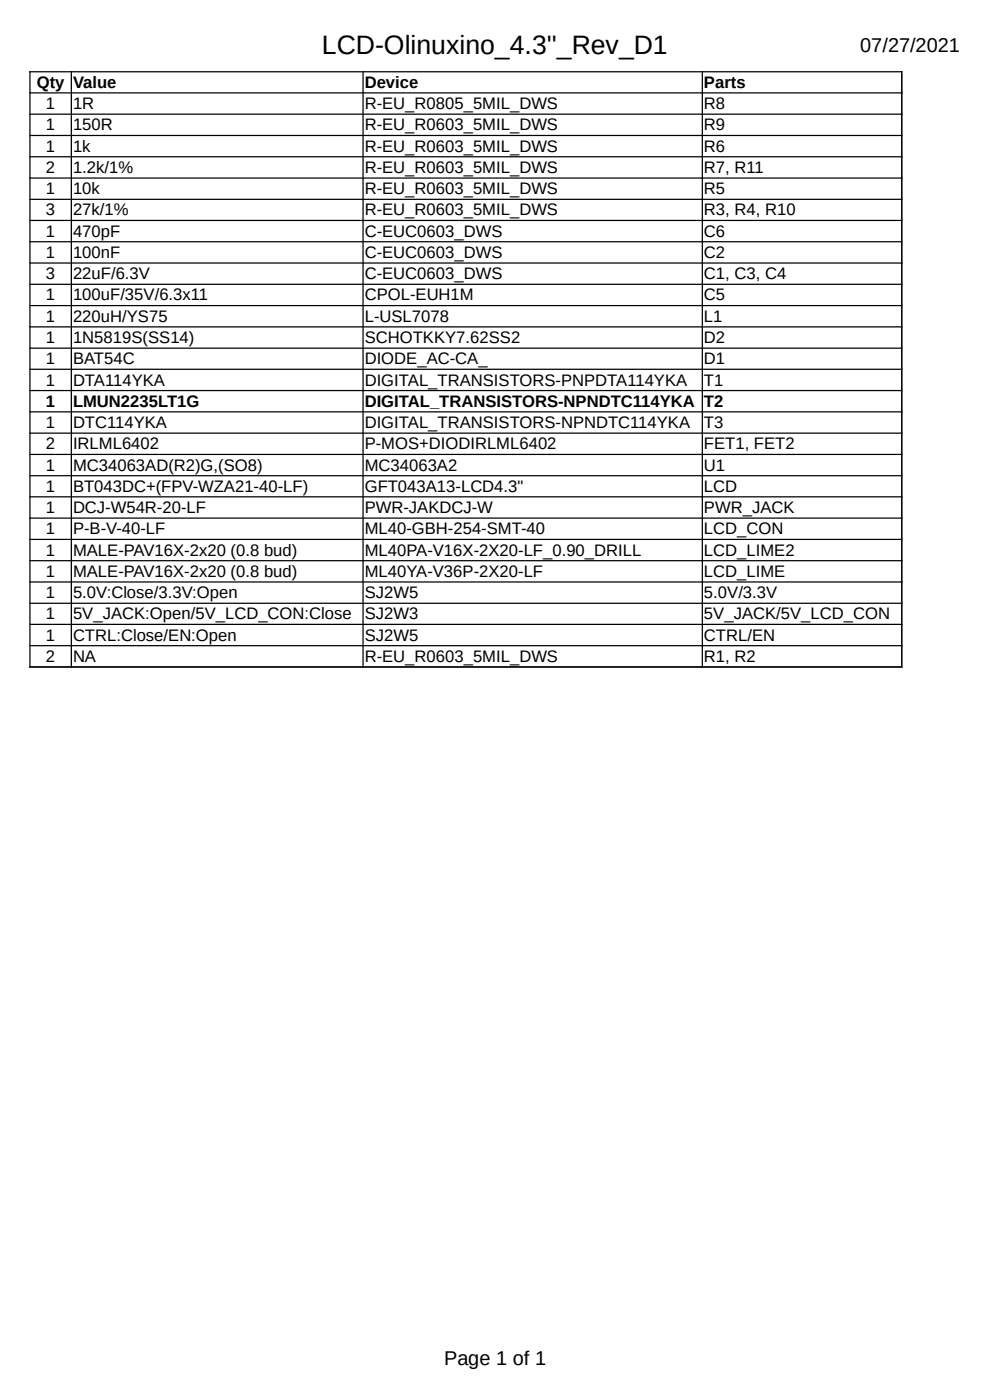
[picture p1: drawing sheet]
<svg xmlns="http://www.w3.org/2000/svg" width="210mm" height="297mm" viewBox="0 0 210 297" stroke-linecap="round" stroke-linejoin="round" font-family="sans-serif">
<defs><g id="words">
<text font-size="5.6" x="68.3" y="11.5">LCD-Olinuxino_4.3''_Rev_D1</text>
<g font-size="4.2">
<text x="182.5" y="11">07/27/2021</text>
<text x="94.2" y="289.6">Page 1 of 1</text>
</g>
<g font-size="3.5">
<text x="7.8" y="18.6">Qty</text>
<text x="9.7" y="23.2">1</text>
<text x="15.5" y="18.6">Value</text>
<text x="15.5" y="23.2">1R</text>
<text x="77.4" y="18.6">Device</text>
<text x="77.4" y="23.2">R-EU_R0805_5MIL_DWS</text>
<text x="149.3" y="18.6">Parts</text>
<text x="149.3" y="23.2">R8</text>
<text x="9.7" y="27.6">1</text>
<text x="15.5" y="27.6">150R</text>
<text x="77.4" y="27.6">R-EU_R0603_5MIL_DWS</text>
<text x="149.3" y="27.6">R9</text>
<text x="9.7" y="32.2">1</text>
<text x="15.5" y="32.2">1k</text>
<text x="77.4" y="32.2">R-EU_R0603_5MIL_DWS</text>
<text x="149.3" y="32.2">R6</text>
<text x="9.7" y="36.7">2</text>
<text x="9.7" y="41.2">1</text>
<text x="15.5" y="36.7">1.2k/1%</text>
<text x="15.5" y="41.2">10k</text>
<text x="77.4" y="36.7">R-EU_R0603_5MIL_DWS</text>
<text x="77.4" y="41.2">R-EU_R0603_5MIL_DWS</text>
<text x="149.3" y="36.7">R7, R11</text>
<text x="149.3" y="41.2">R5</text>
<text x="9.7" y="45.7">3</text>
<text x="15.5" y="45.7">27k/1%</text>
<text x="77.4" y="45.7">R-EU_R0603_5MIL_DWS</text>
<text x="149.3" y="45.7">R3, R4, R10</text>
<text x="9.7" y="50.2">1</text>
<text x="15.5" y="50.2">470pF</text>
<text x="77.4" y="50.2">C-EUC0603_DWS</text>
<text x="149.3" y="50.2">C6</text>
<text x="9.7" y="54.7">1</text>
<text x="9.7" y="59.2">3</text>
<text x="15.5" y="54.7">100nF</text>
<text x="15.5" y="59.2">22uF/6.3V</text>
<text x="77.4" y="54.7">C-EUC0603_DWS</text>
<text x="77.4" y="59.2">C-EUC0603_DWS</text>
<text x="149.3" y="54.7">C2</text>
<text x="149.3" y="59.2">C1, C3, C4</text>
<text x="9.7" y="63.7">1</text>
<text x="15.5" y="63.7">100uF/35V/6.3x11</text>
<text x="77.4" y="63.7">CPOL-EUH1M</text>
<text x="149.3" y="63.7">C5</text>
<text x="9.7" y="68.2">1</text>
<text x="15.5" y="68.2">220uH/YS75</text>
<text x="77.4" y="68.2">L-USL7078</text>
<text x="149.3" y="68.2">L1</text>
<text x="9.7" y="72.8">1</text>
<text x="9.7" y="77.3">1</text>
<text x="15.5" y="72.8">1N5819S(SS14)</text>
<text x="15.5" y="77.3">BAT54C</text>
<text x="77.4" y="72.8">SCHOTKKY7.62SS2</text>
<text x="77.4" y="77.3">DIODE_AC-CA_</text>
<text x="149.3" y="72.8">D2</text>
<text x="149.3" y="77.3">D1</text>
<text x="9.7" y="81.8">1</text>
<text x="15.5" y="81.8">DTA114YKA</text>
<text x="77.4" y="81.8">DIGITAL_TRANSISTORS-PNPDTA114YKA</text>
<text x="149.3" y="81.8">T1</text>
<text x="9.7" y="86.3">1</text>
<text x="15.5" y="86.3">LMUN2235LT1G</text>
<text x="77.4" y="86.3">DIGITAL_TRANSISTORS-NPNDTC114YKA</text>
<text x="149.3" y="86.3">T2</text>
<text x="9.7" y="90.8">1</text>
<text x="9.7" y="95.3">2</text>
<text x="15.5" y="90.8">DTC114YKA</text>
<text x="15.5" y="95.3">IRLML6402</text>
<text x="77.4" y="90.8">DIGITAL_TRANSISTORS-NPNDTC114YKA</text>
<text x="77.4" y="95.3">P-MOS+DIODIRLML6402</text>
<text x="149.3" y="90.8">T3</text>
<text x="149.3" y="95.3">FET1, FET2</text>
<text x="9.7" y="99.8">1</text>
<text x="15.5" y="99.8">MC34063AD(R2)G,(SO8)</text>
<text x="77.4" y="99.8">MC34063A2</text>
<text x="149.3" y="99.8">U1</text>
<text x="9.7" y="104.3">1</text>
<text x="15.5" y="104.3">BT043DC+(FPV-WZA21-40-LF)</text>
<text x="77.4" y="104.3">GFT043A13-LCD4.3&quot;</text>
<text x="149.3" y="104.3">LCD</text>
<text x="9.7" y="108.9">1</text>
<text x="9.7" y="113.4">1</text>
<text x="15.5" y="108.9">DCJ-W54R-20-LF</text>
<text x="15.5" y="113.4">P-B-V-40-LF</text>
<text x="77.4" y="108.9">PWR-JAKDCJ-W</text>
<text x="77.4" y="113.4">ML40-GBH-254-SMT-40</text>
<text x="149.3" y="108.9">PWR_JACK</text>
<text x="149.3" y="113.4">LCD_CON</text>
<text x="9.7" y="117.8">1</text>
<text x="15.5" y="117.8">MALE-PAV16X-2x20 (0.8 bud)</text>
<text x="77.4" y="117.8">ML40PA-V16X-2X20-LF_0.90_DRILL</text>
<text x="149.3" y="117.8">LCD_LIME2</text>
<text x="9.7" y="122.4">1</text>
<text x="15.5" y="122.4">MALE-PAV16X-2x20 (0.8 bud)</text>
<text x="77.4" y="122.4">ML40YA-V36P-2X20-LF</text>
<text x="149.3" y="122.4">LCD_LIME</text>
<text x="9.7" y="126.9">1</text>
<text x="9.7" y="131.4">1</text>
<text x="15.5" y="126.9">5.0V:Close/3.3V:Open</text>
<text x="15.5" y="131.4">5V_JACK:Open/5V_LCD_CON:Close</text>
<text x="77.4" y="126.9">SJ2W5</text>
<text x="77.4" y="131.4">SJ2W3</text>
<text x="149.3" y="126.9">5.0V/3.3V</text>
<text x="149.3" y="131.4">5V_JACK/5V_LCD_CON</text>
<text x="9.7" y="135.9">1</text>
<text x="15.5" y="135.9">CTRL:Close/EN:Open</text>
<text x="77.4" y="135.9">SJ2W5</text>
<text x="149.3" y="135.9">CTRL/EN</text>
<text x="9.7" y="140.4">2</text>
<text x="15.5" y="140.4">NA</text>
<text x="77.4" y="140.4">R-EU_R0603_5MIL_DWS</text>
<text x="149.3" y="140.4">R1, R2</text>
</g>
</g></defs>
<g fill="none" stroke="#000" stroke-width=".26">
<path d="M6.2 15.2h185.2M6.2 19.7h185.2M6.3 15.1v126.5M15.1 15.1v126.5M77 15.1v126.5M149 15.1v126.5M191.3 15.1v126.5M6.2 24.2h185.2M6.2 28.7h185.2M6.2 33.3h185.2M6.2 37.8h185.2M6.2 42.3h185.2"/>
<path d="M6.2 46.8h185.2M6.2 51.3h185.2M6.2 55.8h185.2M6.2 60.3h185.2M6.2 64.8h185.2M6.2 69.3h185.2M6.2 73.9h185.2M6.2 78.3h185.2M6.2 82.9h185.2M6.2 87.4h185.2M6.2 91.9h185.2M6.2 96.4h185.2"/>
<path d="M6.2 100.9h185.2M6.2 105.4h185.2M6.2 109.9h185.2M6.2 114.4h185.2M6.2 118.9h185.2M6.2 123.5h185.2M6.2 128h185.2M6.2 132.5h185.2M6.2 137h185.2M6.2 141.5h185.2"/>
</g>
<use href="#words"/>
</svg>
